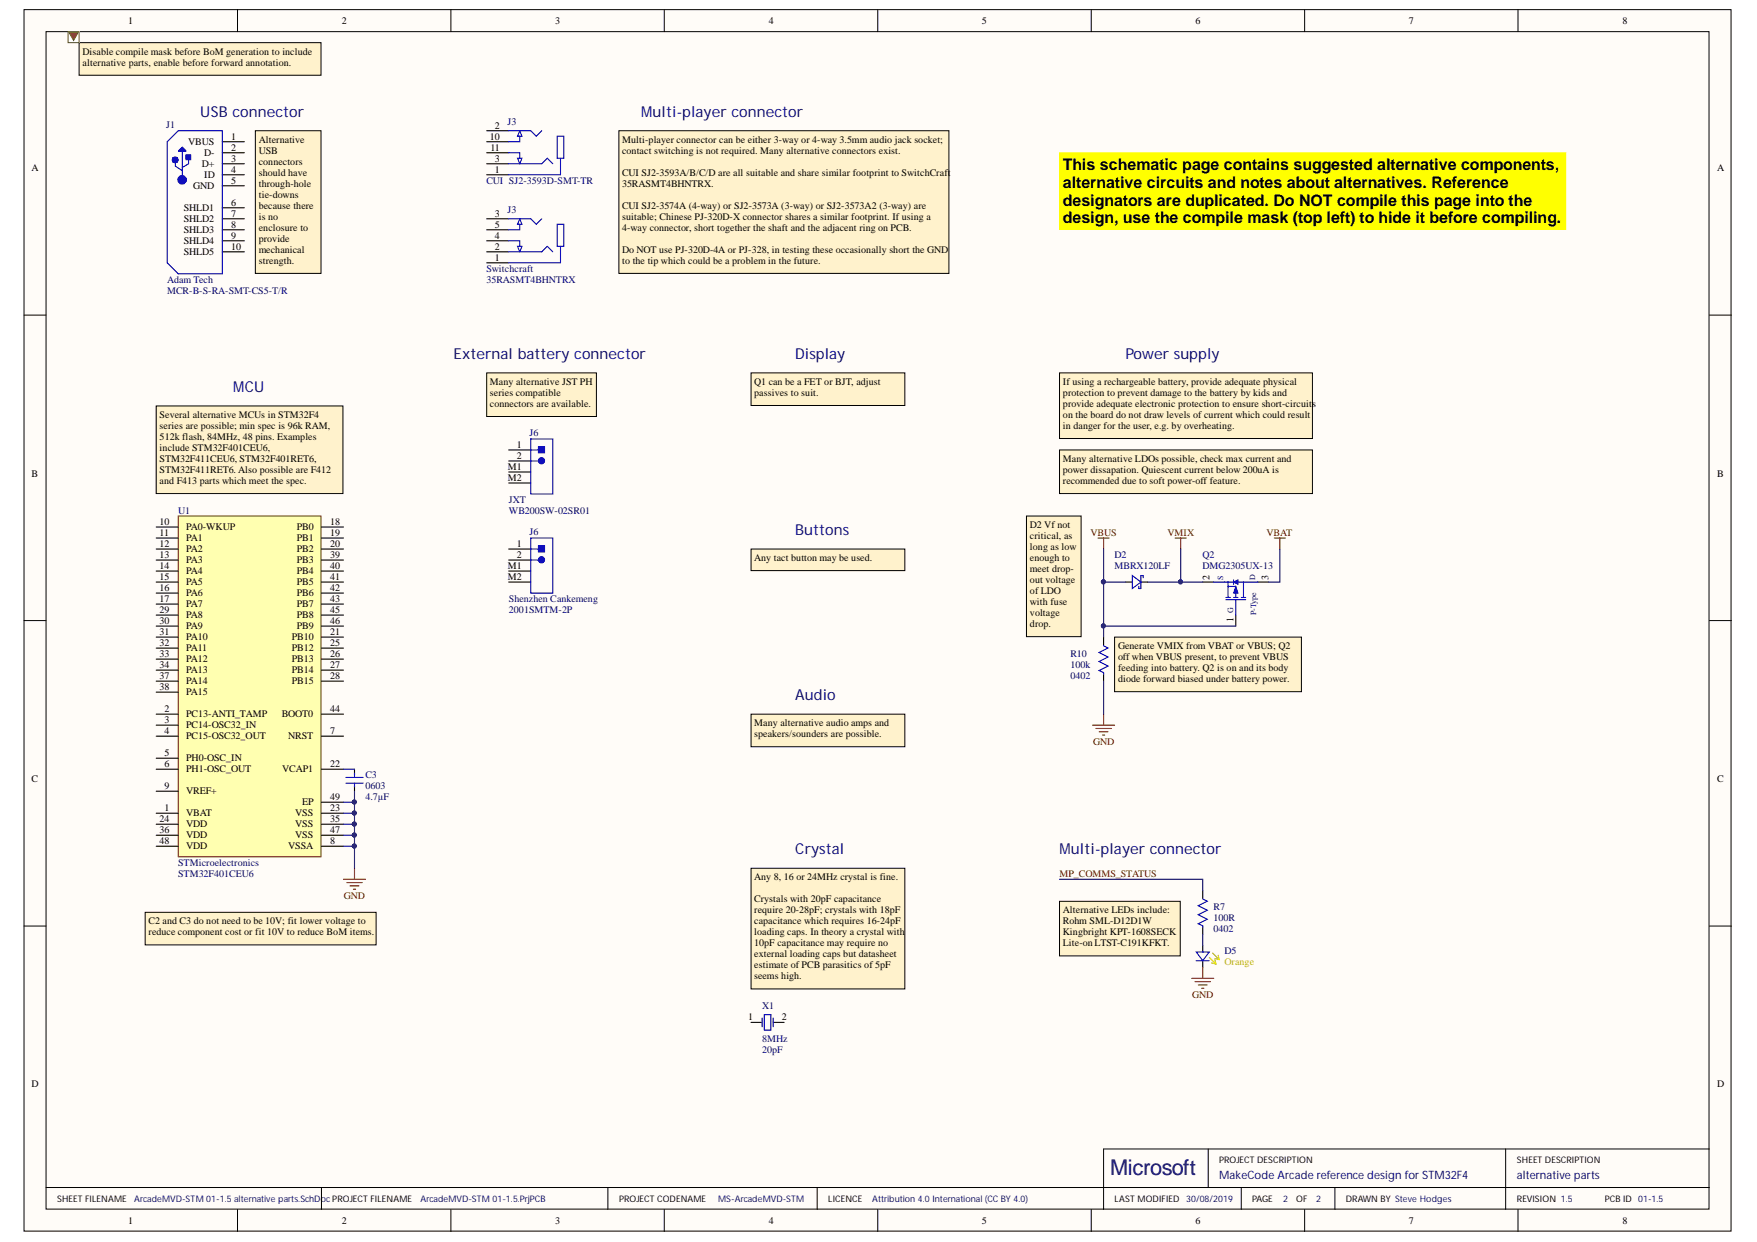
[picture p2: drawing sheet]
<svg xmlns="http://www.w3.org/2000/svg" width="297mm" height="210mm" viewBox="0 0 297 210" stroke-linecap="round" stroke-linejoin="round" font-family="sans-serif">
<defs><g id="words">
<text font-size="3.7" fill="#000080" x="187.7" y="198.5">Microsoft</text>
<g font-size="2.7">
<text x="179.7" y="28.7">This schematic page contains suggested alternative components,</text>
<text x="179.7" y="31.8">alternative circuits and notes about alternatives. Reference</text>
<text x="179.7" y="34.8">designators are duplicated. Do NOT compile this page into the</text>
<text x="179.7" y="37.7">design, use the compile mask (top left) to hide it before compiling.</text>
</g>
<g font-size="2.5" fill="#000080">
<text x="33.8" y="19.7">USB connector</text>
<text x="108.4" y="19.7">Multi-player connector</text>
<text x="76.7" y="60.6">External battery connector</text>
<text x="134.4" y="60.6">Display</text>
<text x="190.3" y="60.6">Power supply</text>
<text x="39.4" y="66.2">MCU</text>
<text x="134.4" y="90.4">Buttons</text>
<text x="134.4" y="118.3">Audio</text>
<text x="134.4" y="144.3">Crystal</text>
<text x="179.1" y="144.3">Multi-player connector</text>
</g>
<g font-size="1.9" fill="#000080">
<text x="206.1" y="199.3">MakeCode Arcade reference design for STM32F4</text>
<text x="256.4" y="199.3">alternative parts</text>
</g>
<g font-size="1.7">
<text x="21.7" y="4.1">1</text>
<text x="57.8" y="4.1">2</text>
<text x="93.8" y="4.1">3</text>
<text x="130" y="4.1">4</text>
<text x="166" y="4.1">5</text>
<text x="202.1" y="4.1">6</text>
<text x="238.2" y="4.1">7</text>
<text x="274.3" y="4.1">8</text>
<text x="14" y="9.3">Disable compile mask before BoM generation to include</text>
<text x="14" y="11.2">alternative parts, enable before forward annotation.</text>
<text x="39.1" y="23.6">1</text>
<text x="82.8" y="23.6">10</text>
<text x="83.7" y="21.7">2</text>
<text x="5.3" y="28.9">A</text>
<text x="31.8" y="24.5">VBUS</text>
<text x="34.1" y="28.2">D+</text>
<text x="34.5" y="26.4">D-</text>
<text x="39.1" y="25.5">2</text>
<text x="39.1" y="27.3">3</text>
<text x="39.1" y="29.2">4</text>
<text x="43.7" y="24.2">Alternative</text>
<text x="43.7" y="26">USB</text>
<text x="43.7" y="27.9">connectors</text>
<text x="43.7" y="29.8">should have</text>
<text x="82.9" y="25.5">11</text>
<text x="83.7" y="29.2">1</text>
<text x="83.7" y="27.3">3</text>
<text x="105.2" y="24.2">Multi-player connector can be either 3-way or 4-way 3.5mm audio jack socket;</text>
<text x="105.2" y="26">contact switching is not required. Many alternative connectors exist.</text>
<text x="105.2" y="29.8">CUI SJ2-3593A/B/C/D are all suitable and share similar footprint to SwitchCraft</text>
<text x="290.3" y="28.9">A</text>
<text x="31.1" y="35.7">SHLD1</text>
<text x="32.7" y="32">GND</text>
<text x="34.5" y="30.1">ID</text>
<text x="39.1" y="31">5</text>
<text x="39.1" y="34.8">6</text>
<text x="43.7" y="31.6">through-hole</text>
<text x="43.7" y="33.5">tie-downs</text>
<text x="43.7" y="35.3">because there</text>
<text x="105.2" y="31.6">35RASMT4BHNTRX.</text>
<text x="105.2" y="35.3">CUI SJ2-3574A (4-way) or SJ2-3573A (3-way) or SJ2-3573A2 (3-way) are</text>
<text x="31.1" y="37.5">SHLD2</text>
<text x="31.1" y="39.4">SHLD3</text>
<text x="31.1" y="41.3">SHLD4</text>
<text x="39.1" y="36.6">7</text>
<text x="39.1" y="38.5">8</text>
<text x="39.1" y="40.3">9</text>
<text x="43.7" y="37.2">is no</text>
<text x="43.7" y="39.1">enclosure to</text>
<text x="43.7" y="40.9">provide</text>
<text x="83.7" y="36.6">3</text>
<text x="83.7" y="38.5">5</text>
<text x="83.7" y="40.3">4</text>
<text x="105.2" y="37.2">suitable; Chinese PJ-320D-X connector shares a similar footprint. If using a</text>
<text x="105.2" y="39.1">4-way connector, short together the shaft and the adjacent ring on PCB.</text>
<text x="31.1" y="43.1">SHLD5</text>
<text x="39.1" y="42.2">10</text>
<text x="43.7" y="42.8">mechanical</text>
<text x="43.7" y="44.6">strength.</text>
<text x="83.7" y="44.1">1</text>
<text x="83.7" y="42.2">2</text>
<text x="105.2" y="42.8">Do NOT use PJ-320D-4A or PJ-328, in testing these occasionally short the GND</text>
<text x="105.2" y="44.6">to the tip which could be a problem in the future.</text>
<text x="82.8" y="65.1">Many alternative JST PH</text>
<text x="127.5" y="65.1">Q1 can be a FET or BJT, adjust</text>
<text x="179.7" y="65.1">If using a rechargeable battery, provide adequate physical</text>
<text x="27" y="70.7">Several alternative MCUs in STM32F4</text>
<text x="82.8" y="67">series compatible</text>
<text x="82.8" y="68.8">connectors are available.</text>
<text x="127.5" y="67">passives to suit.</text>
<text x="179.7" y="67">protection to prevent damage to the battery by kids and</text>
<text x="179.7" y="68.8">provide adequate electronic protection to ensure short-circuits</text>
<text x="179.7" y="70.7">on the board do not draw levels of current which could result</text>
<text x="27" y="72.5">series are possible; min spec is 96k RAM,</text>
<text x="27" y="74.4">512k flash, 84MHz, 48 pins. Examples</text>
<text x="27" y="76.3">include STM32F401CEU6,</text>
<text x="87.4" y="75.7">1</text>
<text x="87.4" y="77.5">2</text>
<text x="179.7" y="72.5">in danger for the user, e.g. by overheating.</text>
<text x="5.3" y="80.6">B</text>
<text x="27" y="78.1">STM32F411CEU6, STM32F401RET6,</text>
<text x="27" y="80">STM32F411RET6. Also possible are F412</text>
<text x="27" y="81.8">and F413 parts which meet the spec.</text>
<text x="85.9" y="79.4">M1</text>
<text x="85.9" y="81.2">M2</text>
<text x="179.7" y="78.1">Many alternative LDOs possible, check max current and</text>
<text x="179.7" y="80">power dissapation. Quiescent current below 200uA is</text>
<text x="179.7" y="81.8">recommended due to soft power-off feature.</text>
<text x="290.3" y="80.6">B</text>
<text x="27" y="88.7">10</text>
<text x="31.5" y="89.6">PA0-WKUP</text>
<text x="50.2" y="89.6">PB0</text>
<text x="55.8" y="88.7">18</text>
<text x="174.1" y="89.3">D2 Vf not</text>
<text x="27" y="90.5">11</text>
<text x="27" y="92.4">12</text>
<text x="27" y="94.3">13</text>
<text x="31.5" y="91.5">PA1</text>
<text x="31.5" y="93.3">PA2</text>
<text x="31.5" y="95.2">PA3</text>
<text x="50.2" y="91.5">PB1</text>
<text x="50.2" y="93.3">PB2</text>
<text x="50.2" y="95.2">PB3</text>
<text x="55.8" y="90.5">19</text>
<text x="55.8" y="92.4">20</text>
<text x="55.8" y="94.3">39</text>
<text x="87.4" y="92.4">1</text>
<text x="87.4" y="94.3">2</text>
<text x="127.5" y="94.9">Any tact button may be used.</text>
<text x="174.1" y="91.1">critical, as</text>
<text x="174.1" y="93">long as low</text>
<text x="174.1" y="94.9">enough to</text>
<text x="27" y="96.1">14</text>
<text x="27" y="98">15</text>
<text x="27" y="99.8">16</text>
<text x="27" y="101.7">17</text>
<text x="31.5" y="97.1">PA4</text>
<text x="31.5" y="98.9">PA5</text>
<text x="31.5" y="100.8">PA6</text>
<text x="50.2" y="97.1">PB4</text>
<text x="50.2" y="98.9">PB5</text>
<text x="50.2" y="100.8">PB6</text>
<text x="55.8" y="96.1">40</text>
<text x="55.8" y="98">41</text>
<text x="55.8" y="99.8">42</text>
<text x="55.8" y="101.7">43</text>
<text x="85.9" y="96.1">M1</text>
<text x="85.9" y="98">M2</text>
<text x="174.1" y="96.7">meet drop-</text>
<text x="174.1" y="98.6">out voltage</text>
<text x="174.1" y="100.4">of LDO</text>
<text x="204.5" y="98" transform="rotate(-90 204.5 98)">2</text>
<text x="214.5" y="98" transform="rotate(-90 214.5 98)">3</text>
<text x="27" y="103.6">29</text>
<text x="27" y="105.4">30</text>
<text x="27" y="107.3">31</text>
<text x="31.5" y="102.6">PA7</text>
<text x="31.5" y="104.5">PA8</text>
<text x="31.5" y="106.4">PA9</text>
<text x="50.2" y="102.6">PB7</text>
<text x="50.2" y="104.5">PB8</text>
<text x="50.2" y="106.4">PB9</text>
<text x="55.8" y="107.3">21</text>
<text x="55.8" y="103.6">45</text>
<text x="55.8" y="105.4">46</text>
<text x="174.1" y="102.3">with fuse</text>
<text x="174.1" y="104.2">voltage</text>
<text x="174.1" y="106">drop.</text>
<text x="208.6" y="105.2" transform="rotate(-90 208.6 105.2)">1</text>
<text x="27" y="109.1">32</text>
<text x="27" y="111">33</text>
<text x="27" y="112.9">34</text>
<text x="31.5" y="108.2">PA10</text>
<text x="31.5" y="110.1">PA11</text>
<text x="31.5" y="111.9">PA12</text>
<text x="31.5" y="113.8">PA13</text>
<text x="49.3" y="108.2">PB10</text>
<text x="49.3" y="110.1">PB12</text>
<text x="49.3" y="111.9">PB13</text>
<text x="49.3" y="113.8">PB14</text>
<text x="55.8" y="109.1">25</text>
<text x="55.8" y="111">26</text>
<text x="55.8" y="112.9">27</text>
<text x="189" y="109.7">Generate VMIX from VBAT or VBUS; Q2</text>
<text x="189" y="111.6">off when VBUS present, to prevent VBUS</text>
<text x="189" y="113.5">feeding into battery. Q2 is on and its body</text>
<text x="27" y="114.7">37</text>
<text x="27" y="116.6">38</text>
<text x="31.5" y="115.7">PA14</text>
<text x="31.5" y="117.5">PA15</text>
<text x="49.3" y="115.7">PB15</text>
<text x="55.8" y="114.7">28</text>
<text x="189" y="115.3">diode forward biased under battery power.</text>
<text x="27.8" y="120.3">2</text>
<text x="27.8" y="122.2">3</text>
<text x="27.8" y="124">4</text>
<text x="31.5" y="121.2">PC13-ANTI_TAMP</text>
<text x="31.5" y="123.1">PC14-OSC32_IN</text>
<text x="31.5" y="125">PC15-OSC32_OUT</text>
<text x="47.6" y="121.2">BOOT0</text>
<text x="48.7" y="125">NRST</text>
<text x="55.8" y="124">7</text>
<text x="55.8" y="120.3">44</text>
<text x="127.5" y="122.8">Many alternative audio amps and</text>
<text x="127.5" y="124.6">speakers/sounders are possible.</text>
<text x="27.8" y="127.7">5</text>
<text x="27.8" y="129.6">6</text>
<text x="31.5" y="128.7">PH0-OSC_IN</text>
<text x="31.5" y="130.5">PH1-OSC_OUT</text>
<text x="47.7" y="130.5">VCAP1</text>
<text x="55.8" y="129.6">22</text>
<text x="5.3" y="132.2">C</text>
<text x="27.8" y="137">1</text>
<text x="27.8" y="133.3">9</text>
<text x="31.5" y="138">VBAT</text>
<text x="31.5" y="134.3">VREF+</text>
<text x="49.9" y="138">VSS</text>
<text x="51.1" y="136.1">EP</text>
<text x="55.8" y="137">23</text>
<text x="55.8" y="135.2">49</text>
<text x="290.3" y="132.2">C</text>
<text x="27" y="138.9">24</text>
<text x="27" y="140.8">36</text>
<text x="27" y="142.6">48</text>
<text x="31.5" y="139.8">VDD</text>
<text x="31.5" y="141.7">VDD</text>
<text x="31.5" y="143.6">VDD</text>
<text x="48.7" y="143.6">VSSA</text>
<text x="49.9" y="139.8">VSS</text>
<text x="49.9" y="141.7">VSS</text>
<text x="55.8" y="142.6">8</text>
<text x="55.8" y="138.9">35</text>
<text x="55.8" y="140.8">47</text>
<text x="127.5" y="148.8">Any 8, 16 or 24MHz crystal is fine.</text>
<text x="127.5" y="152.5">Crystals with 20pF capacitance</text>
<text x="127.5" y="154.4">require 20-28pF; crystals with 18pF</text>
<text x="179.7" y="154.4">Alternative LEDs include:</text>
<text x="25.1" y="156.2">C2 and C3 do not need to be 10V; fit lower voltage to</text>
<text x="25.1" y="158.1">reduce component cost or fit 10V to reduce BoM items.</text>
<text x="127.5" y="156.2">capacitance which requires 16-24pF</text>
<text x="127.5" y="158.1">loading caps. In theory a crystal with</text>
<text x="127.5" y="160">10pF capacitance may require no</text>
<text x="127.5" y="161.8">external loading caps but datasheet</text>
<text x="179.7" y="156.2">Rohm SML-D12D1W</text>
<text x="179.7" y="158.1">Kingbright KPT-1608SECK</text>
<text x="179.7" y="160">Lite-on LTST-C191KFKT.</text>
<text x="127.5" y="163.7">estimate of PCB parasitics of 5pF</text>
<text x="127.5" y="165.5">seems high.</text>
<text x="126.5" y="172.5">1</text>
<text x="132.2" y="172.5">2</text>
<text x="5.3" y="183.8">D</text>
<text x="290.3" y="183.8">D</text>
<text x="21.7" y="206.9">1</text>
<text x="57.8" y="206.9">2</text>
<text x="93.8" y="206.9">3</text>
<text x="130" y="206.9">4</text>
<text x="166" y="206.9">5</text>
<text x="202.1" y="206.9">6</text>
<text x="238.2" y="206.9">7</text>
<text x="274.3" y="206.9">8</text>
</g>
<g font-size="1.7" fill="#000080">
<text x="28.1" y="21.6">J1</text>
<text x="85.8" y="21.1">J3</text>
<text x="82.2" y="31">CUI SJ2-3593D-SMT-TR</text>
<text x="85.8" y="36">J3</text>
<text x="28.3" y="47.8">Adam Tech</text>
<text x="82.2" y="45.9">Switchcraft</text>
<text x="82.2" y="47.8">35RASMT4BHNTRX</text>
<text x="28.3" y="49.6">MCR-B-S-RA-SMT-CS5-T/R</text>
<text x="89.5" y="73.6">J6</text>
<text x="30.1" y="86.8">U1</text>
<text x="86" y="85">JXT</text>
<text x="86" y="86.8">WB200SW-02SR01</text>
<text x="89.5" y="90.4">J6</text>
<text x="188.4" y="94.3">D2</text>
<text x="203.3" y="94.3">Q2</text>
<text x="86" y="101.7">Shenzhen Cankemeng</text>
<text x="188.4" y="96.1">MBRX120LF</text>
<text x="203.3" y="96.1">DMG2305UX-13</text>
<text x="86" y="103.6">2001SMTM-2P</text>
<text x="181" y="112.9">100k</text>
<text x="181" y="111">R10</text>
<text x="181" y="114.7">0402</text>
<text x="61.8" y="131.5">C3</text>
<text x="61.8" y="133.3">0603</text>
<text x="61.8" y="135.2">4.7µF</text>
<text x="30.1" y="146.3">STMicroelectronics</text>
<text x="30.1" y="148.2">STM32F401CEU6</text>
<text x="205.2" y="155.6">100R</text>
<text x="205.2" y="153.8">R7</text>
<text x="205.2" y="157.6">0402</text>
<text x="207" y="161.3">D5</text>
<text x="128.9" y="170.6">X1</text>
<text x="128.9" y="176.2">8MHz</text>
<text x="128.9" y="178">20pF</text>
</g>
<g font-size="1.7" fill="#800000">
<text x="184.4" y="90.5">VBUS</text>
<text x="197.4" y="90.5">VMIX</text>
<text x="214.1" y="90.5">VBAT</text>
<text x="184.8" y="125.9">GND</text>
<text x="179.1" y="148.2">MP_COMMS_STATUS</text>
<text x="58.1" y="151.9">GND</text>
<text x="201.5" y="168.7">GND</text>
</g>
<text font-size="1.7" fill="#fd8300" x="207" y="163.2">Orange</text>
<g font-size="1.5">
<text x="206.1" y="196.6">PROJECT DESCRIPTION</text>
<text x="256.4" y="196.6">SHEET DESCRIPTION</text>
<text x="9.6" y="203.1">SHEET FILENAME</text>
<text x="104.7" y="203.1">PROJECT CODENAME</text>
<text x="140" y="203.1">LICENCE</text>
<text x="188.4" y="203.1">LAST MODIFIED</text>
<text x="211.7" y="203.1">PAGE</text>
<text x="219.1" y="203.1">OF</text>
<text x="227.5" y="203.1">DRAWN BY Steve Hodges</text>
<text x="256.4" y="203.1">REVISION 1.5</text>
<text x="271.3" y="203.1">PCB ID 01-1.5</text>
</g>
<g font-size="1.5" fill="#000080">
<text x="22.7" y="203.1">ArcadeMVD-STM 01-1.5 alternative parts.SchDocPROJECT FILENAME</text>
<text x="71.1" y="203.1">ArcadeMVD-STM 01-1.5.PrjPCB</text>
<text x="121.4" y="203.1">MS-ArcadeMVD-STM</text>
<text x="147.5" y="203.1">Attribution 4.0 International (CC BY 4.0)</text>
<text x="200.5" y="203.1">30/08/2019</text>
<text x="216.9" y="203.1">2</text>
<text x="222.5" y="203.1">2</text>
</g>
<g font-size="1.4" fill="#000080">
<text x="206.8" y="98" transform="rotate(-90 206.8 98)">S</text>
<text x="212.2" y="98" transform="rotate(-90 212.2 98)">D</text>
<text x="208.5" y="103.6" transform="rotate(-90 208.5 103.6)">G</text>
<text x="212.4" y="104" transform="rotate(-90 212.4 104)">P-Type</text>
</g>
</g></defs>
<g fill="#fffcf8" stroke="#000" stroke-width=".17">
<path d="M4.1 1.6h288.6v206.5h-288.6z"/>
<path d="M7.8 5.4h281.1v198.9h-281.1z"/>
</g>
<g fill="none" stroke="#000" stroke-width=".17">
<path d="M40.2 1.6v3.8M76.2 1.6v3.8M112.3 1.6v3.8M148.4 1.6v3.8M184.5 1.6v3.8M220.6 1.6v3.8M256.6 1.6v3.8M4.1 53.3h3.7M289 53.3h3.7M4.1 104.9h3.7M289 104.9h3.7M4.1 156.5h3.7"/>
<path d="M289 156.5h3.7M204.3 194.2v6.5M254.5 194.2v10.2M289 194.2h-102.4v10.2M7.8 200.7h281.2M40.2 204.4v3.7M54.3 200.7v3.7M76.2 204.4v3.7M102.8 200.7v3.7M112.3 204.4v3.7M138.2 200.7v3.7M148.4 204.4v3.7"/>
<path d="M184.5 204.4v3.7M209.9 200.7v3.7M220.6 204.4v3.7M225.7 200.7v3.7M256.6 204.4v3.7"/>
</g>
<path d="M37.6 24h3.7M37.6 25.8h3.7M37.6 27.7h3.7M37.6 29.5h3.7M37.6 31.4h3.7M37.6 35.1h3.7M37.6 37h3.7M37.6 38.8h3.7M37.6 40.7h3.7M37.6 42.6h3.7" fill="none" stroke="#000" stroke-width=".19"/>
<path d="M28.3 24l1.8-1.9h7.5v24.2h-7.5l-1.8-1.9zM29.6 27.4v.7l1.2 .7M30.2 25.4l.6-.5 .6 .5v.2h-1.2zM30.2 25.4h1.1M30.8 25.6v4.8M30.8 25l-.3 .3h.6l-.3-.1M31.9 26.8v.9l-1.1 .6" fill="none" stroke="#00f" stroke-width=".19"/>
<path d="M31.4 26.2h.8v.8h-.8z" fill="#00f" stroke="#00f" stroke-width=".19"/>
<g fill="none" stroke="#00f" stroke-width=".93">
<circle cx="29.6" cy="27" r=".11"/>
<circle cx="30.8" cy="30.4" r=".33"/>
</g>
<path d="M30.1 87.2h24.2v57.6h-24.2z" fill="#ffffb0" stroke="#800000" stroke-width=".17"/>
<g fill="none" stroke="#000" stroke-width=".19">
<path d="M82.3 29.5h3.7M82.3 22.1h3.7M82.3 27.7h3.7M82.3 24h3.7M82.3 25.8h3.7M86 76h3.7M86 77.9h3.7M86 79.8h3.7M26.4 89.1h3.7M26.4 90.9h3.7M26.4 92.8h3.7M26.4 94.7h3.7"/>
<path d="M26.4 96.5h3.7M26.4 98.4h3.7M54.3 89.1h3.8M54.3 90.9h3.8M54.3 92.8h3.8M54.3 94.7h3.8M54.3 96.5h3.8M54.3 98.4h3.8M86 92.8h3.7M86 94.7h3.7M86 96.5h3.7M86 98.4h3.7"/>
<path d="M86 81.6h3.7M26.4 100.2h3.7M26.4 102.1h3.7M26.4 107.7h3.7M26.4 109.5h3.7M26.4 111.4h3.7M26.4 113.3h3.7M26.4 115.1h3.7M26.4 104h3.7M26.4 105.8h3.7M26.4 117h3.7M54.3 100.2h3.8"/>
<path d="M54.3 102.1h3.8M54.3 107.7h3.8M54.3 109.5h3.8M54.3 111.4h3.8M54.3 113.3h3.8M54.3 115.1h3.8M54.3 104h3.8M54.3 105.8h3.8M26.4 137.4h3.7M26.4 120.7h3.7M26.4 122.6h3.7M26.4 124.4h3.7"/>
<path d="M26.4 128.1h3.7M26.4 130h3.7M26.4 133.7h3.7M26.4 139.3h3.7M54.3 137.4h3.8M54.3 120.7h3.8M54.3 124.4h3.8M54.3 130h3.8M54.3 139.3h3.8M54.3 135.6h3.8M26.4 143h3.7M26.4 141.2h3.7"/>
<path d="M54.3 143h3.8M54.3 141.2h3.8"/>
</g>
<g fill="none" stroke="#00f" stroke-width=".19">
<path d="M86 25.8h1.9v.9M86 27.7h5.6l.9-1 1 1M86 22.1h3.7l1 .9 .9-.9M87.5 26.7h.7l-.3 1zM87.9 23v1h-1.9M87.9 22.1l.3 .9h-.7zM94.2 23h1.1v3.7h-1.1zM94.8 26.7v2.8h-8.8M89.7 74.2h3.8v9.3h-3.8zM89.7 77.9h1.3M89.7 76h1.3M89.7 90.9h3.8v9.3h-3.8z"/>
<path d="M89.7 94.7h1.3M89.7 92.8h1.3"/>
</g>
<g fill="#00f" stroke="#00f" stroke-width=".19">
<path d="M91 75.5h1.1v1h-1.1z"/>
<path d="M91 92.2h1.1v1.1h-1.1z"/>
<circle cx="91.5" cy="77.9" r=".52"/>
<circle cx="91.5" cy="94.6" r=".52"/>
</g>
<g fill="#fff2cc" stroke="#000" stroke-width=".17">
<path d="M173.5 87.2h9.3v20.4h-9.3z"/>
<path d="M43.2 22.1h11.1v24.1h-11.1z"/>
<path d="M26.4 68.6h31.6v14.8h-31.6z"/>
<path d="M82.3 63h18.5v7.4h-18.5z"/>
<path d="M104.6 22.1h55.8v24.1h-55.8z"/>
<path d="M179.1 63h42.8v11.1h-42.8z"/>
<path d="M127 63h26v5.5h-26z"/>
<path d="M127 92.8h26v3.6h-26z"/>
<path d="M13.4 7.2h40.9v5.5h-40.9z"/>
<path d="M127 120.7h26v5.5h-26z"/>
<path d="M127 146.7h26v20.4h-26z"/>
<path d="M179.1 76h42.8v7.4h-42.8z"/>
</g>
<path d="M82.3 37h3.7M82.3 38.8h3.7M82.3 44.4h3.7M82.3 42.6h3.7M82.3 40.7h3.7M59.9 130v.9M59.9 132.8v.9M127 172.8h1.8M130.7 172.8h1.9" fill="none" stroke="#000" stroke-width=".19"/>
<g fill="none" stroke="#00f" stroke-width=".19">
<path d="M86 37h3.7l1 .9 .9-.9M87.9 37.9v.9h-1.9M87.9 37l.3 .9h-.7zM94.2 37.9h1.1v3.7h-1.1zM86 40.7h1.9v.9M86 42.6h5.6l.9-1 1 1M87.5 41.6h.7l-.3 1zM94.8 41.6v2.8h-8.8M58.5 131.4h2.9M58.5 132.4h2.9M59.9 130.7v.7M59.9 132.4v.6"/>
<path d="M128.8 172v1.5M129.2 171.5h1.1v2.6h-1.1zM130.7 172v1.5"/>
</g>
<path d="M179.1 25.8h85.6v13h-85.6z" fill="#ff0" stroke="#ff0" stroke-width=".17"/>
<path d="M58.1 148.6h3.7M58.6 149.2h2.6M59.2 149.7h1.5M59.7 150.3h.4M59.9 146.7v1.9" fill="none" stroke="#800000" stroke-width=".19"/>
<path d="M24.5 154.2h39.1v5.5h-39.1z" fill="#fff2cc" stroke="#000" stroke-width=".17"/>
<path d="M203.3 159.8v1.1M203.3 162.4v1.1" fill="none" stroke="#000" stroke-width=".19"/>
<path d="M202.2 162.4h2.3M202.2 160.9h2.2l-1.1 1.5z" fill="none" stroke="#00f" stroke-width=".19"/>
<path d="M204.5 161.8l1.1 1.1M204.8 162.7l.8 .2M205 161.1l1.1 1.1M205.4 162l.7 .2M205.4 162.2l.2 .7M205.9 161.4l.2 .8" fill="none" stroke="#fd8300" stroke-width=".19"/>
<path d="M201.5 165.3h3.7M202 165.9h2.6M202.6 166.5h1.5M203.1 167h.4M203.3 163.5v1.8" fill="none" stroke="#800000" stroke-width=".19"/>
<path d="M179.1 152.3h20.4v9.3h-20.4z" fill="#fff2cc" stroke="#000" stroke-width=".17"/>
<path d="M203.3 98.4h1.9M212.6 98.4h1.9M208.9 104v1.8M203.3 150.5v1.4M203.3 156.6v1.3" fill="none" stroke="#000" stroke-width=".19"/>
<path d="M210.2 99.1v1.9M207.2 101.3h3.4M207.2 101h.8M207.6 101v-1.9h1.3v1.9M208.5 101h.8M208.9 101.3v2.7M209.9 101h.7M203.3 151.9l.8 .4-1.5 .8 1.5 .7-1.5 .8 1.5 .8-1.5 .7 .7 .4v.2" fill="none" stroke="#00f" stroke-width=".19"/>
<path d="M58.1 135.6h1.8v1.8h-1.8M58.1 130h1.8M59.9 137.4v1.9h-1.8M59.9 139.3v1.9h-1.8M59.9 133.7v1.9M59.9 141.2v1.8h-1.8M59.9 143v3.7M179.1 148.6h24.2v1.9M203.3 157.9v1.9" fill="none" stroke="#000080" stroke-width=".19"/>
<g fill="#000080" stroke="#000080" stroke-width=".17">
<circle cx="59.9" cy="135.5" r=".34"/>
<circle cx="59.9" cy="137.4" r=".34"/>
<circle cx="59.9" cy="139.3" r=".34"/>
<circle cx="59.9" cy="141.1" r=".34"/>
<circle cx="59.9" cy="143" r=".34"/>
</g>
<path d="M185.6 90.9h1.9M186.6 90.9v1.9" fill="none" stroke="#800000" stroke-width=".19"/>
<path d="M208.9 99.1l.4 1.1h-.8z" fill="#00f"/>
<path d="M208.9 99.1l.4 1.1h-.8z" fill="none" stroke="#00f" stroke-width=".17"/>
<path d="M208.5 98.4l.8-.4v.7z" fill="#00f"/>
<path d="M208.5 98.4l.8-.4v.7z" fill="none" stroke="#00f" stroke-width=".17"/>
<path d="M191.4 97.3l1.5 1.1-1.5 1.1zM193.3 97.6v-.3h-.4v2.2h-.4v-.4M205.2 98.4h3.3M207.6 98.4v.7M208.5 98v.7M209.3 98.4h3.3M210.2 98.4v.7M186.6 109.1l.7 .4-1.5 .8 1.5 .7-1.5 .8 1.5 .8-1.5 .7 .8 .4v.2" fill="none" stroke="#00f" stroke-width=".19"/>
<path d="M198.7 90.9h1.8M199.6 90.9v1.9M215.4 90.9h1.9M216.4 90.9v1.9M184.7 122.6h3.7M185.3 123.1h2.6M185.8 123.7h1.5M186.4 124.2h.4M186.6 120.7v1.9" fill="none" stroke="#800000" stroke-width=".19"/>
<path d="M190.3 98.4h1.1M192.9 98.4h1.1M186.6 107.7v1.4M186.6 113.8v1.3" fill="none" stroke="#000" stroke-width=".19"/>
<path d="M186.6 92.8v14.9M186.6 98.4h3.7M194 98.4h9.3M199.6 92.8v5.6M216.4 92.8v5.6h-1.9M186.6 105.8h22.3M186.6 115.1v5.6" fill="none" stroke="#000080" stroke-width=".19"/>
<g fill="#000080" stroke="#000080" stroke-width=".17">
<circle cx="186.5" cy="98.3" r=".34"/>
<circle cx="186.5" cy="105.8" r=".34"/>
<circle cx="199.6" cy="98.3" r=".34"/>
</g>
<path d="M188.4 107.7h31.6v9.2h-31.6z" fill="#fff2cc" stroke="#000" stroke-width=".17"/>
<path d="M11.5 5.4h1.9v1.8h-1.9z" fill-rule="evenodd" fill="#fff"/>
<path d="M11.5 5.4h1.9v1.8h-1.9z" fill="none" stroke="#38761d" stroke-width=".17"/>
<path d="M11.7 5.5h1.5l-.8 1.3z" fill="#f33"/>
<path d="M11.7 5.5h1.5l-.8 1.3z" fill="none" stroke="#605e17" stroke-width=".17"/>
<use href="#words"/>
</svg>
